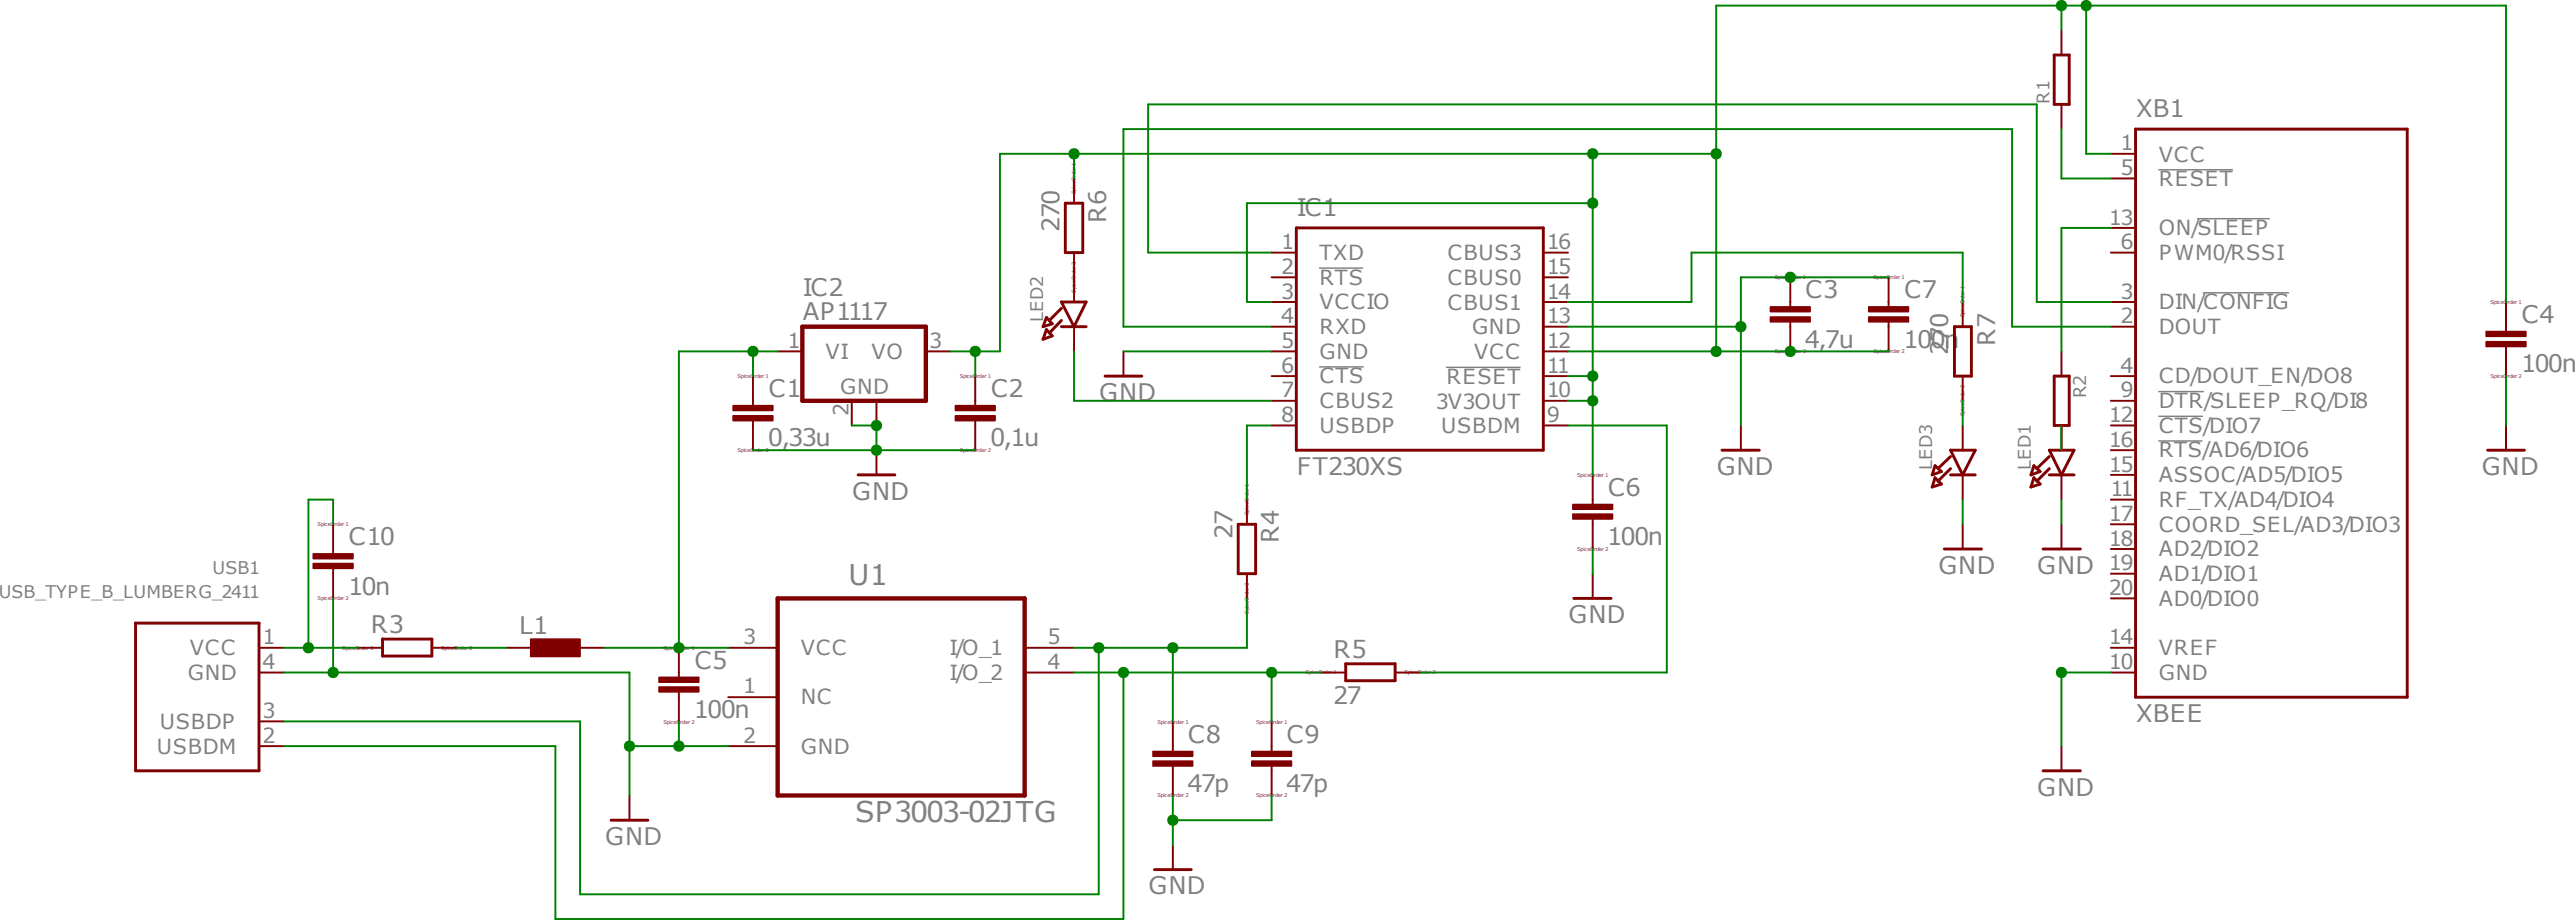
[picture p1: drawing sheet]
<svg xmlns="http://www.w3.org/2000/svg" width="225mm" height="80mm" viewBox="0 0 225 80" stroke-linecap="round" stroke-linejoin="round" font-family="sans-serif">
<defs><g id="words">
<g font-size="2.5" fill="#808080">
<text x="74.2" y="51.1">U1</text>
<text x="74.8" y="71.8">SP3003-02JTG</text>
</g>
<g font-size="2.1" fill="#808080">
<text x="186.7" y="10.2">XB1</text>
<text x="92.6" y="20.3" transform="rotate(-90 92.6 20.3)">270</text>
<text x="96.7" y="19.5" transform="rotate(-90 96.7 19.5)">R6</text>
<text x="113.4" y="18.9">IC1</text>
<text x="70.2" y="28">AP1117</text>
<text x="70.2" y="25.8">IC2</text>
<text x="157.8" y="26.1">C3</text>
<text x="166.4" y="26.1">C7</text>
<text x="220.4" y="28.2">C4</text>
<text x="67.2" y="34.7">C1</text>
<text x="86.6" y="34.7">C2</text>
<text x="96.1" y="35">GND</text>
<text x="157.8" y="30.4">4,7u</text>
<text x="166.4" y="30.4">100n</text>
<text x="170.3" y="31.1" transform="rotate(-90 170.3 31.1)">270</text>
<text x="174.4" y="30.2" transform="rotate(-90 174.4 30.2)">R7</text>
<text x="220.4" y="32.5">100n</text>
<text x="67.1" y="39">0,33u</text>
<text x="86.6" y="39">0,1u</text>
<text x="113.4" y="41.5">FT230XS</text>
<text x="150.1" y="41.5">GND</text>
<text x="217" y="41.5">GND</text>
<text x="30.5" y="47.6">C10</text>
<text x="74.5" y="43.7">GND</text>
<text x="107.7" y="47.1" transform="rotate(-90 107.7 47.1)">27</text>
<text x="111.8" y="47.5" transform="rotate(-90 111.8 47.5)">R4</text>
<text x="140.5" y="47.6">100n</text>
<text x="140.5" y="43.3">C6</text>
<text x="30.4" y="52">10n</text>
<text x="169.5" y="50.1">GND</text>
<text x="178.1" y="50.1">GND</text>
<text x="32.4" y="55.4">R3</text>
<text x="45.4" y="55.4">L1</text>
<text x="60.7" y="58.4">C5</text>
<text x="116.6" y="57.5">R5</text>
<text x="137.1" y="54.5">GND</text>
<text x="60.7" y="62.8">100n</text>
<text x="103.8" y="64.9">C8</text>
<text x="112.5" y="64.9">C9</text>
<text x="116.5" y="61.6">27</text>
<text x="186.7" y="63.1">XBEE</text>
<text x="103.8" y="69.2">47p</text>
<text x="112.4" y="69.2">47p</text>
<text x="178.1" y="69.5">GND</text>
<text x="52.9" y="73.9">GND</text>
<text x="100.4" y="78.2">GND</text>
</g>
<g font-size="1.8" fill="#808080">
<text x="185.4" y="13.1">1</text>
<text x="185.4" y="15.3">5</text>
<text x="188.7" y="14.1">VCC</text>
<text x="188.7" y="16.3">RESET</text>
<text x="112" y="21.8">1</text>
<text x="112" y="23.9">2</text>
<text x="115.4" y="22.7">TXD</text>
<text x="126.5" y="22.8">CBUS3</text>
<text x="135.2" y="23.9">15</text>
<text x="135.2" y="21.8">16</text>
<text x="184.4" y="19.6">13</text>
<text x="185.4" y="21.8">6</text>
<text x="188.7" y="22.7">PWM0/RSSI</text>
<text x="188.7" y="20.6">ON/SLEEP</text>
<text x="112" y="26.1">3</text>
<text x="112" y="28.3">4</text>
<text x="115.4" y="24.9">RTS</text>
<text x="115.4" y="27">VCCIO</text>
<text x="115.4" y="29.2">RXD</text>
<text x="126.5" y="27.1">CBUS1</text>
<text x="126.5" y="24.9">CBUS0</text>
<text x="128.7" y="29.2">GND</text>
<text x="135.2" y="28.3">13</text>
<text x="135.2" y="26.1">14</text>
<text x="185.4" y="28.3">2</text>
<text x="185.4" y="26.1">3</text>
<text x="188.7" y="29.2">DOUT</text>
<text x="188.7" y="27">DIN/CONFIG</text>
<text x="68.8" y="30.4">1</text>
<text x="72.2" y="31.4">VI</text>
<text x="73.4" y="34.4">GND</text>
<text x="76.2" y="31.4">VO</text>
<text x="81.2" y="30.4">3</text>
<text x="112" y="30.4">5</text>
<text x="112" y="32.6">6</text>
<text x="112" y="34.7">7</text>
<text x="115.4" y="31.4">GND</text>
<text x="115.4" y="33.5">CTS</text>
<text x="115.4" y="35.7">CBUS2</text>
<text x="125.5" y="35.7">3V3OUT</text>
<text x="126.4" y="33.6">RESET</text>
<text x="128.9" y="31.4">VCC</text>
<text x="135.2" y="34.7">10</text>
<text x="135.2" y="32.6">11</text>
<text x="135.2" y="30.4">12</text>
<text x="185.4" y="32.6">4</text>
<text x="185.4" y="34.7">9</text>
<text x="188.7" y="33.5">CD/DOUT_EN/DO8</text>
<text x="188.7" y="35.7">DTR/SLEEP_RQ/DI8</text>
<text x="74.2" y="36.3" transform="rotate(-90 74.2 36.3)">2</text>
<text x="112" y="36.9">8</text>
<text x="115.4" y="37.8">USBDP</text>
<text x="126" y="37.9">USBDM</text>
<text x="135.2" y="36.9">9</text>
<text x="184.4" y="36.9">12</text>
<text x="184.4" y="41.2">15</text>
<text x="184.4" y="39.1">16</text>
<text x="188.7" y="37.8">CTS/DIO7</text>
<text x="188.7" y="40">RTS/AD6/DIO6</text>
<text x="184.4" y="45.5">17</text>
<text x="184.4" y="47.7">18</text>
<text x="184.5" y="43.4">11</text>
<text x="188.7" y="44.3">RF_TX/AD4/DIO4</text>
<text x="188.7" y="42.1">ASSOC/AD5/DIO5</text>
<text x="188.7" y="46.5">COORD_SEL/AD3/DIO3</text>
<text x="184.4" y="49.9">19</text>
<text x="184.4" y="52">20</text>
<text x="188.7" y="48.6">AD2/DIO2</text>
<text x="188.7" y="50.8">AD1/DIO1</text>
<text x="188.7" y="52.9">AD0/DIO0</text>
<text x="16.4" y="59.4">GND</text>
<text x="16.6" y="57.3">VCC</text>
<text x="22.9" y="56.3">1</text>
<text x="22.9" y="58.4">4</text>
<text x="65" y="56.3">3</text>
<text x="70" y="57.3">VCC</text>
<text x="83" y="57.3">I/O_1</text>
<text x="83" y="59.4">I/O_2</text>
<text x="91.6" y="56.3">5</text>
<text x="91.6" y="58.4">4</text>
<text x="184.4" y="58.4">10</text>
<text x="184.4" y="56.3">14</text>
<text x="188.7" y="59.4">GND</text>
<text x="188.7" y="57.3">VREF</text>
<text x="13.7" y="65.9">USBDM</text>
<text x="14" y="63.7">USBDP</text>
<text x="22.9" y="62.8">3</text>
<text x="22.9" y="64.9">2</text>
<text x="65" y="60.6">1</text>
<text x="65" y="64.9">2</text>
<text x="70" y="61.6">NC</text>
<text x="70" y="65.9">GND</text>
</g>
<g font-size="1.5" fill="#808080">
<text x="179.1" y="9.1" transform="rotate(-90 179.1 9.1)">R1</text>
<text x="91.2" y="28.1" transform="rotate(-90 91.2 28.1)">LED2</text>
<text x="182.4" y="34.8" transform="rotate(-90 182.4 34.8)">R2</text>
<text x="168.9" y="41.1" transform="rotate(-90 168.9 41.1)">LED3</text>
<text x="177.5" y="41.1" transform="rotate(-90 177.5 41.1)">LED1</text>
<text x="-.1" y="52.3">USB_TYPE_B_LUMBERG_2411</text>
<text x="18.6" y="50.1">USB1</text>
</g>
<g font-size=".5" fill="#800080">
<text x="94.1" y="17" transform="rotate(-90 94.1 17)">SpiceOrder 1</text>
<text x="94.1" y="25.6" transform="rotate(-90 94.1 25.6)">SpiceOrder 2</text>
<text x="155.1" y="24.4">SpiceOrder 1</text>
<text x="163.8" y="24.4">SpiceOrder 1</text>
<text x="171.7" y="27.8" transform="rotate(-90 171.7 27.8)">SpiceOrder 1</text>
<text x="217.7" y="26.6">SpiceOrder 1</text>
<text x="64.5" y="33">SpiceOrder 1</text>
<text x="83.9" y="33">SpiceOrder 1</text>
<text x="155.1" y="30.9">SpiceOrder 2</text>
<text x="163.8" y="30.9">SpiceOrder 2</text>
<text x="217.7" y="33">SpiceOrder 2</text>
<text x="64.5" y="39.5">SpiceOrder 2</text>
<text x="83.9" y="39.5">SpiceOrder 2</text>
<text x="137.9" y="41.7">SpiceOrder 1</text>
<text x="171.7" y="36.4" transform="rotate(-90 171.7 36.4)">SpiceOrder 2</text>
<text x="27.8" y="46">SpiceOrder 1</text>
<text x="109.2" y="45" transform="rotate(-90 109.2 45)">SpiceOrder 1</text>
<text x="27.8" y="52.5">SpiceOrder 2</text>
<text x="109.2" y="53.7" transform="rotate(-90 109.2 53.7)">SpiceOrder 2</text>
<text x="137.9" y="48.2">SpiceOrder 2</text>
<text x="29.9" y="56.8">SpiceOrder 1</text>
<text x="38.6" y="56.8">SpiceOrder 2</text>
<text x="58" y="56.8">SpiceOrder 1</text>
<text x="114.1" y="59">SpiceOrder 1</text>
<text x="122.8" y="59">SpiceOrder 2</text>
<text x="58" y="63.3">SpiceOrder 2</text>
<text x="101.2" y="63.3">SpiceOrder 1</text>
<text x="109.8" y="63.3">SpiceOrder 1</text>
<text x="101.2" y="69.7">SpiceOrder 2</text>
<text x="109.8" y="69.7">SpiceOrder 2</text>
</g>
</g></defs>
<path d="M188.7 14.8h6.5M192.1 19.1h6.3M115.3 23.4h3.9M115.3 32.1h3.9M126.4 32.1h6.5M188.7 34.2h4M188.7 36.4h3.9M188.7 38.5h3.8M192.6 25.6h7.5" fill="none" stroke="#808080" stroke-width=".13"/>
<g fill="none" stroke="#800000" stroke-width=".17">
<path d="M93.9 15.6v2.2M180.2 2.6v2.2M180.2 9.1v2.2M184.5 13.4h2.2M184.5 15.6h2.2M184.5 19.9h2.2M65.8 32.9v2.6M65.8 36.8v2.6M68 30.7h2.1M74.5 35v2.2M76.6 35v2.2M76.6 39.4v2.1"/>
<path d="M80.9 30.7h2.2M85.3 32.9v2.6M85.3 36.8v2.6M93.9 22.1v4.3M93.9 28.6v2.1M98.2 30.7v2.2M111.2 22.1h2.1M111.2 24.2h2.1M111.2 26.4h2.1M111.2 28.6h2.1M111.2 30.7h2.1M111.2 32.9h2.1"/>
<path d="M111.2 35h2.1M111.2 37.2h2.1M134.9 22.1h2.2M134.9 24.2h2.2M134.9 26.4h2.2M134.9 28.6h2.2M134.9 30.7h2.2M134.9 32.9h2.2M134.9 35h2.2M134.9 37.2h2.2M152.2 37.2v2.2M156.5 24.2v2.6"/>
<path d="M156.5 28.1v2.6M165.1 24.2v2.6M165.1 28.1v2.6M171.6 26.4v2.2M171.6 32.9v2.1M171.6 37.2v2.2M180.2 30.7v2.2M180.2 37.2v2.2M184.5 22.1h2.2M184.5 26.4h2.2M184.5 28.6h2.2M184.5 32.9h2.2"/>
<path d="M184.5 35h2.2M184.5 37.2h2.2M184.5 39.4h2.2M219.1 26.4v2.6M219.1 30.3v2.6M219.1 37.2v2.2M22.6 58.8h2.2M22.6 56.6h2.2M29.1 45.8v2.6M29.1 49.7v2.6M31.3 56.6h2.1M37.8 56.6h2.1"/>
<path d="M44.2 56.6h2.2M50.7 56.6h2.2M59.3 56.6v2.6M63.7 56.6h4.3M89.6 58.8h4.3M89.6 56.6h4.3M109 43.7v2.1M109 50.1v2.2M115.5 58.8h2.1M122 58.8h2.1M139.2 41.5v2.6M139.2 45.4v2.6"/>
<path d="M139.2 50.1v2.2M171.6 41.5v2.2M171.6 45.8v2.2M180.2 41.5v2.2M180.2 45.8v2.2M184.5 58.8h2.2M184.5 43.7h2.2M184.5 56.6h2.2M184.5 41.5h2.2M184.5 45.8h2.2M184.5 48h2.2M184.5 50.1h2.2"/>
<path d="M184.5 52.3h2.2M22.6 63.1h2.2M22.6 65.2h2.2M55 69.5v2.2M59.3 60.5v2.6M63.7 65.2h4.3M63.7 60.9h4.3M102.5 63.1v2.6M102.5 67v2.5M102.5 73.9v2.1M111.2 63.1v2.6M111.2 67v2.5"/>
<path d="M180.2 65.2v2.2"/>
</g>
<g fill="none" stroke="#800000" stroke-width=".25">
<path d="M93.1 17.8h1.6v4.3h-1.6zM113.3 19.9h21.6v19.5h-21.6zM179.6 4.8h1.3v4.3h-1.3zM186.7 11.3h23.7v49.6h-23.7zM91.5 27.8l.5 .5-.8 .3zM91.5 28.8l.5 .6-.8 .3zM92.8 28.6h2.1M92.8 26.4h2.1l-1 2.2zM92.8 28l-1.1 1.1M92.8 26.9l-1.1 1.1M96.6 32.9h3.2M150.5 39.4h3.3"/>
<path d="M170.5 39.4h2.2l-1.1 2.1zM170.5 39.9l-1.1 1.1M170.9 28.6h1.4v4.3h-1.4zM179.1 39.4h2.2l-1.1 2.1zM179.1 39.9l-1.1 1.1M179.6 32.9h1.3v4.3h-1.3zM217.5 39.4h3.2M11.8 54.5h10.8v12.9h-10.8zM33.4 55.9h4.4v1.4h-4.4zM75 41.5h3.2M108.2 45.8h1.6v4.3h-1.6zM117.6 58h4.4v1.5h-4.4z"/>
<path d="M137.6 52.3h3.2M169.2 40.7l.5 .5-.8 .3zM169.2 41.8l.5 .5-.8 .3zM170 48h3.2M170.5 41.5h2.2M170.5 41l-1.1 1.1M177.8 40.7l.5 .5-.8 .3zM177.8 41.8l.5 .5-.8 .3zM178.6 48h3.3M179.1 41.5h2.2M179.1 41l-1.1 1.1M53.4 71.7h3.2"/>
<path d="M100.9 76h3.2M178.6 67.4h3.3"/>
</g>
<path d="M70.1 28.6h10.8v6.4h-10.8zM68 52.3h21.6v17.2h-21.6z" fill="none" stroke="#800000" stroke-width=".38"/>
<g fill="#800000" stroke="#800000" stroke-width=".13">
<path d="M64.1 36.3h3.5v.5h-3.5z" fill-rule="evenodd"/>
<path d="M64.1 35.5h3.5v.4h-3.5z" fill-rule="evenodd"/>
<path d="M83.5 36.3h3.5v.5h-3.5z" fill-rule="evenodd"/>
<path d="M83.5 35.5h3.5v.4h-3.5z" fill-rule="evenodd"/>
<path d="M154.8 27.7h3.4v.4h-3.4z" fill-rule="evenodd"/>
<path d="M154.8 26.8h3.4v.4h-3.4z" fill-rule="evenodd"/>
<path d="M217.3 29.9h3.5v.4h-3.5z" fill-rule="evenodd"/>
<path d="M217.3 29h3.5v.4h-3.5z" fill-rule="evenodd"/>
<path d="M57.6 60.1h3.5v.4h-3.5z" fill-rule="evenodd"/>
<path d="M57.6 59.2h3.5v.4h-3.5z" fill-rule="evenodd"/>
<path d="M137.5 44.9h3.5v.5h-3.5z" fill-rule="evenodd"/>
<path d="M137.5 44.1h3.5v.4h-3.5z" fill-rule="evenodd"/>
<path d="M163.4 27.7h3.4v.4h-3.4z" fill-rule="evenodd"/>
<path d="M163.4 26.8h3.4v.4h-3.4z" fill-rule="evenodd"/>
<path d="M46.4 55.9h4.3v1.5h-4.3z" fill-rule="evenodd"/>
<path d="M100.8 66.5h3.5v.5h-3.5z" fill-rule="evenodd"/>
<path d="M100.8 65.7h3.5v.4h-3.5z" fill-rule="evenodd"/>
<path d="M109.4 66.5h3.5v.5h-3.5z" fill-rule="evenodd"/>
<path d="M109.4 65.7h3.5v.4h-3.5z" fill-rule="evenodd"/>
<path d="M27.4 49.3h3.5v.4h-3.5z" fill-rule="evenodd"/>
<path d="M27.4 48.4h3.5v.4h-3.5z" fill-rule="evenodd"/>
</g>
<g fill="none" stroke="#008000" stroke-width=".17">
<path d="M93.9 13.4v2.2M139.2 17.8h-30.2v8.6h2.2M139.2 13.4v28.1M150 13.4h-62.6v17.3h-4.3M180.2 .5v2.1M180.2 11.3v4.3h4.3M182.4 .5v12.9h2.1M184.5 19.9h-4.3v10.8M65.8 39.4h19.5M65.8 30.7v2.2M68 30.7h-8.7v25.9M74.5 37.2h2.1v2.2"/>
<path d="M85.3 30.7v2.2M93.9 30.7v4.3h17.3M98.2 30.7h13M111.2 28.6h-13v-17.3h77.7v17.3h8.6M111.2 22.1h-10.8v-13h77.6v17.3h6.5M111.2 37.2h-2.2v6.5M137.1 28.6h15.1M137.1 26.4h10.8v-4.3h23.7v4.3M137.1 30.7h28M137.1 37.2h8.6v21.6h-21.6M137.1 35h2.1M137.1 32.9h2.1"/>
<path d="M165.1 24.2h-12.9v13M171.6 35v2.2M180.2 37.2v2.2M219.1 26.4v-25.9h-69.1v30.2M219.1 32.9v4.3M24.8 58.8h30.2v10.7M24.8 56.6h6.5M29.1 45.8v-2.1h-2.1v12.9M29.1 52.3v6.5M39.9 56.6h4.3M52.9 56.6h10.8M93.9 58.8h21.6"/>
<path d="M96 56.6v21.6h-45.3v-15.1h-25.9M98.2 58.8v21.5h-49.6v-15.1h-23.8M102.5 56.6v6.5M109 52.3v4.3h-15.1M111.2 58.8v4.3M139.2 48v2.1M171.6 43.7v2.1M180.2 43.7v2.1M184.5 58.8h-4.3v6.4M55 65.2h8.7M59.3 63.1v2.1M102.5 69.5v4.4"/>
<path d="M111.2 69.5v2.2h-8.7"/>
</g>
<g fill="#008000" stroke="#008000" stroke-width=".13">
<circle cx="152.2" cy="28.6" r=".43"/>
<circle cx="156.5" cy="24.2" r=".43"/>
<circle cx="180.2" cy="58.8" r=".43"/>
<circle cx="55" cy="65.2" r=".43"/>
<circle cx="59.3" cy="65.2" r=".43"/>
<circle cx="29.1" cy="58.8" r=".43"/>
<circle cx="76.6" cy="37.2" r=".43"/>
<circle cx="76.6" cy="39.4" r=".43"/>
<circle cx="102.5" cy="71.7" r=".43"/>
<circle cx="27" cy="56.6" r=".43"/>
<circle cx="96" cy="56.6" r=".43"/>
<circle cx="102.5" cy="56.6" r=".43"/>
<circle cx="98.2" cy="58.8" r=".43"/>
<circle cx="111.2" cy="58.8" r=".43"/>
<circle cx="150" cy="13.4" r=".43"/>
<circle cx="180.2" cy=".5" r=".43"/>
<circle cx="85.2" cy="30.7" r=".43"/>
<circle cx="150" cy="30.7" r=".43"/>
<circle cx="156.5" cy="30.7" r=".43"/>
<circle cx="93.9" cy="13.4" r=".43"/>
<circle cx="139.2" cy="32.9" r=".43"/>
<circle cx="139.2" cy="35" r=".43"/>
<circle cx="139.2" cy="13.4" r=".43"/>
<circle cx="139.2" cy="17.8" r=".43"/>
<circle cx="182.4" cy=".5" r=".43"/>
<circle cx="59.3" cy="56.6" r=".43"/>
<circle cx="65.8" cy="30.7" r=".43"/>
</g>
<use href="#words"/>
</svg>
